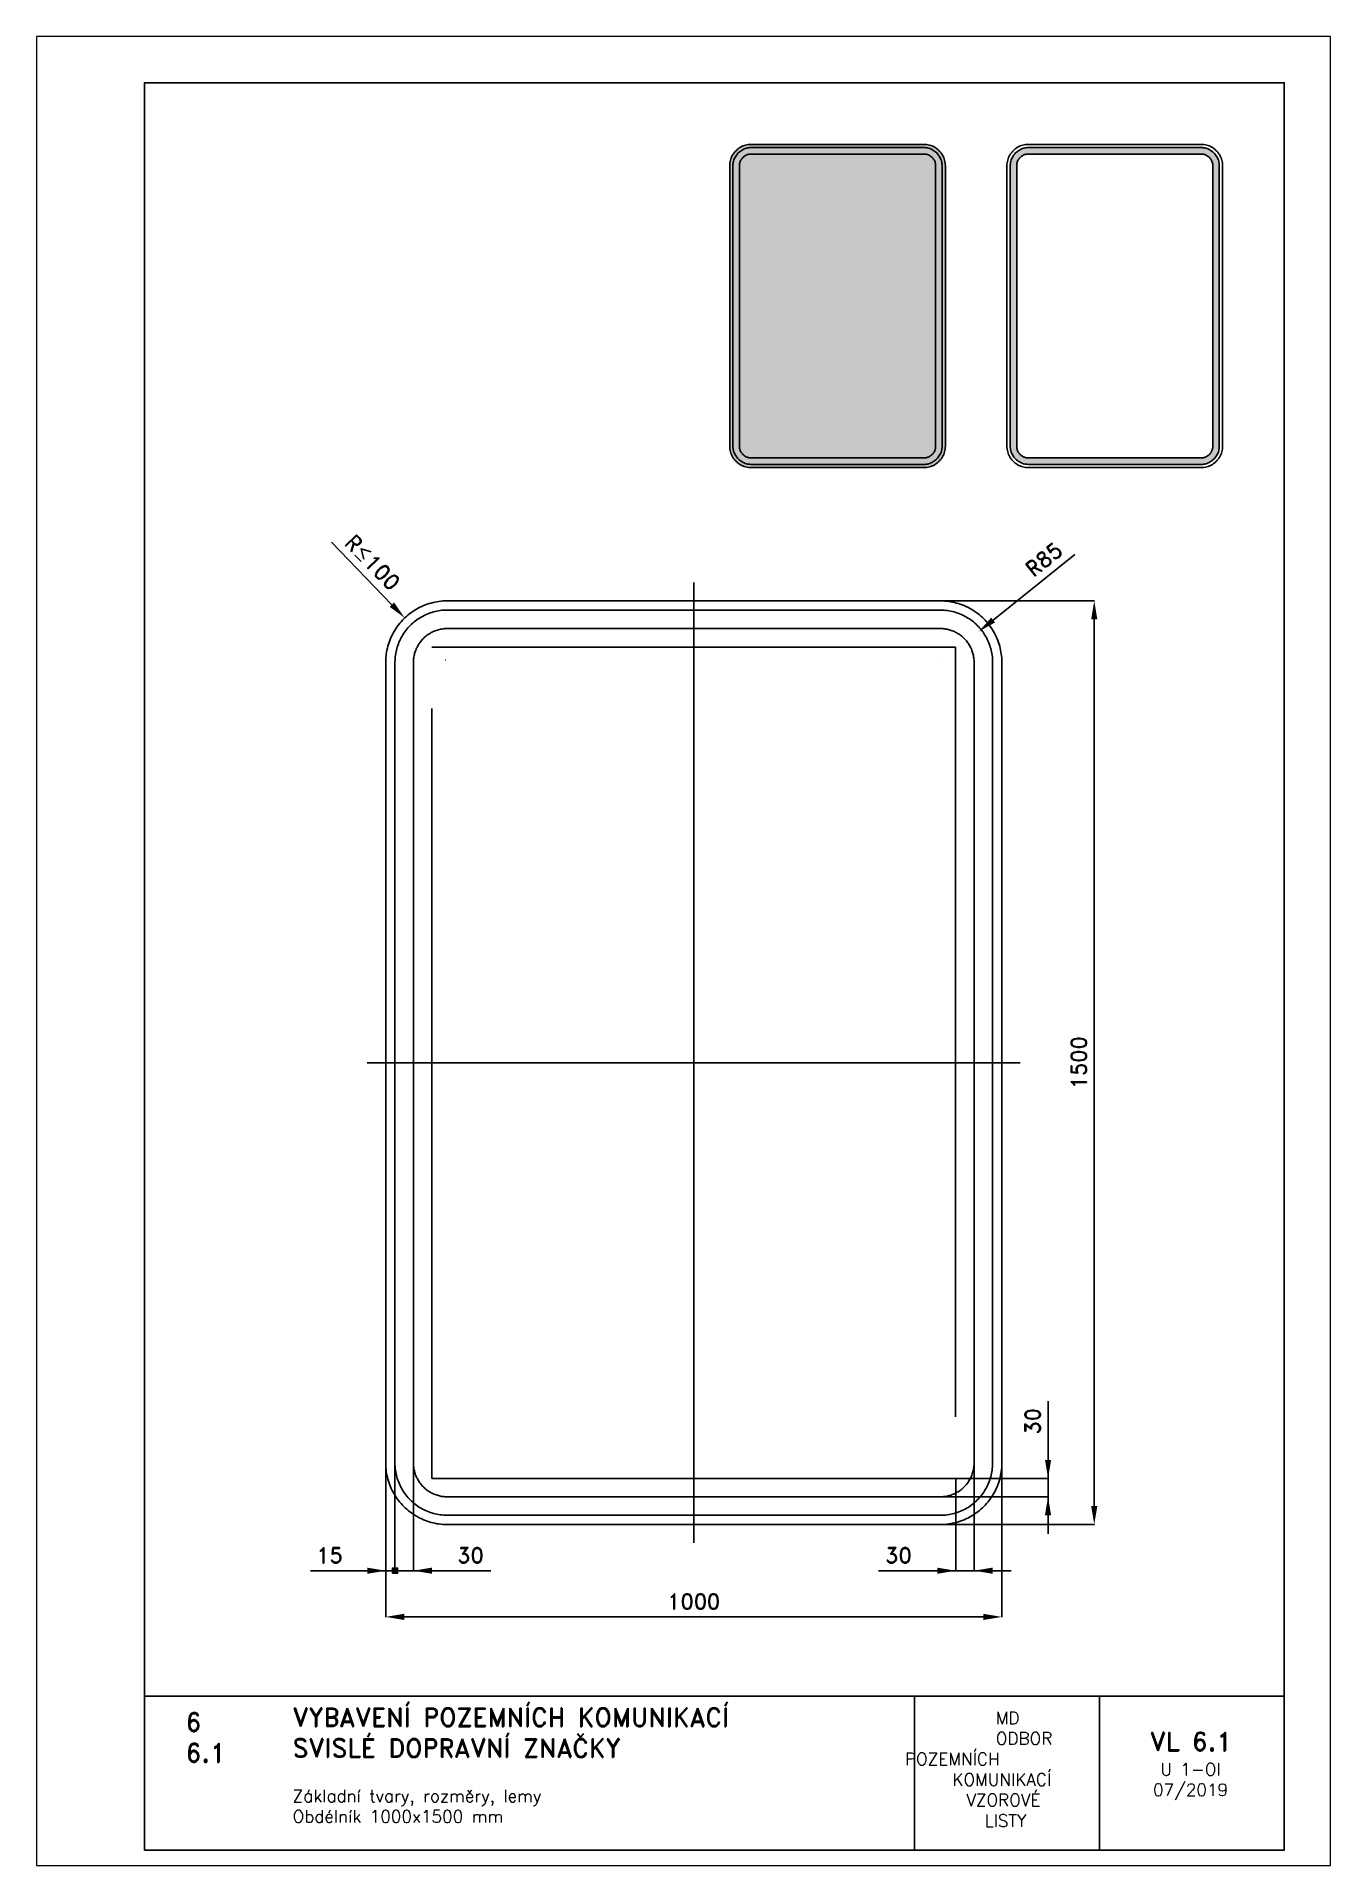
# Paper-space layout 'U 1-OI-Obdélník (1000x1500)' of a CAD drawing. Header units: millimetres. Extents: x 0 to 210, y 0 to 297.
# The model-space entities are those that its viewports show. They can reach past a viewport. Long polylines and large blocks are cut down to what shows.
import ezdxf

# ---------------------------------------------------------------- set-up
doc = ezdxf.new("R2010")
doc.units = ezdxf.units.MM
doc.header["$LTSCALE"] = 5
doc.linetypes.add('ČERCHOVANÁX2', pattern=[2, 1, -0.5, 0, -0.5])
doc.linetypes.add('ČÁRKOVANÁX2', pattern=[1.5, 1, -0.5])
for name, color, linetype in [('Kóty', 2, 'Continuous'), ('Rozpiska', 7, 'Continuous'), ('Značka', 7, 'Continuous')]:
    doc.layers.add(name, color=color, linetype=linetype)
doc.layers.add('Rámeček', color=6, linetype='Continuous', plot=False)
doc.styles.get("Standard").update_dxf_attribs({"font": 'romand.shx', "height": 25})
doc.dimstyles.get("Standard").update_dxf_attribs({"dimtxt": 25, "dimasz": 30, "dimexe": 0.18, "dimexo": 0.0625, "dimgap": 12.5, "dimtad": 1, "dimdec": 0, "dimzin": 0, "dimdsep": 46, "dimtxsty": 'Standard', "dimcen": 0.09, "dimadec": 0, "dimazin": 0, "dimtfac": 1, "dimtdec": 0, "dimtofl": 0, "dimtmove": 0, "dimatfit": 3, "dimfxl": 1, "dimtolj": 1, "dimtzin": 0, "dimarcsym": 0})

psp = doc.layouts.new('U 1-OI-Obdélník (1000x1500)')

# ---------------------------------------------------------------- texts
at = {"layer": 'Rozpiska', "color": 7, "attachment_point": 1}
for s, width, insert, char_height in [('6', 149.0422, (24.17, 24.77), 3), ('{\\C6;VYBAVENÍ POZEMNÍCH KOMUNIKACÍ\\P}SVISLÉ DOPRAVNÍ ZNAČKY{\\H1.34524x; }', 149.0422, (41.56, 25.56), 3), ('\\pi14.7414;{\\C6;MD\\P\\pi2.36044;}ODBOR POZEMNÍCH{\\H1.57143x; }\\P\\pi7.69378;KOMUNIKACÍ{\\H1.5x; }\\P\\pi9.97949;{\\C6;VZOROVÉ\\H1.47619x; \\H0.67742x;\\P\\pi12.93187;LISTY\\H1.26984x; }', 33.1018, (140.95, 24.95), 2), ('\\pi1.03113;{\\H1.5x;\\C6;VL 6.1\\P\\pi2.74539;\\H0.66667x;U 1-OI\\H1.66666x; \\H0.6x;\\P\\pi1.5549;07/2019\\H1.80159x; }', 16.0623, (179.66, 21.61), 2), ('6.1', 149.0422, (24.17, 19.78), 3), ('{\\C6;Základní tvary, rozměry, lemy\\P}Obdélník 1000x1500 mm{\\H1.83333x; }', 149.0422, (41.56, 12.29), 2)]:
    psp.add_mtext_dynamic_manual_height_columns(s, width=width, gutter_width=100, heights=[0], dxfattribs=dict(at, insert=insert, char_height=char_height))

msp = doc.modelspace()

# ---------------------------------------------------------------- texts
at = {"layer": 'Kóty', "char_height": 25, "attachment_point": 5}
for s, insert, rotation in [('\\A1;R{\\A0;≤}100', (-21.3, 1562.4), 314.1106), ('\\A1;30', (1050, 167.7), 90)]:
    msp.add_mtext(s, dxfattribs=dict(at, insert=insert, rotation=rotation))
for s, insert in [('\\A1;15', (-91, -50)), ('\\A1;30', (137.7, -50)), ('\\A1;30', (832.3, -50))]:
    msp.add_mtext(s, dxfattribs=dict(at, insert=insert))

# ---------------------------------------------------------------- blocks, each defined once
blk = doc.blocks.new('*D0')
at = {"layer": 'Defpoints', "color": 0, "transparency": 16777216}
for p in [(962.5, 1450.1), (903.4, 1402.6)]:
    blk.add_point(p, dxfattribs=at)
at = {"layer": 'Kóty', "color": 0, "lineweight": -2, "transparency": 16777216}
for p, q in [((1118.4, 1575.4), (985.8, 1468.9)), ((903.3, 1402.6), (903.4, 1402.6)), ((903.4, 1402.5), (903.4, 1402.7))]:
    blk.add_line(p, q, dxfattribs=at)
at = {"layer": 'Kóty', "color": 0, "transparency": 16777216}
blk.add_solid([(982.7, 1472.7), (989, 1465), (962.5, 1450.1)], dxfattribs=at)
at = {"layer": 'Kóty', "color": 0, "transparency": 16777216, "insert": (1068.4, 1567.3), "char_height": 25, "attachment_point": 5, "rotation": 38.7825}
blk.add_mtext('\\A1;R85', dxfattribs=at)
blk = doc.blocks.new('*D1')
at = {"layer": 'Defpoints', "color": 0, "transparency": 16777216}
for p in [(900, 1500), (900, 0), (1150, 0)]:
    blk.add_point(p, dxfattribs=at)
at = {"layer": 'Kóty', "color": 0, "lineweight": -2, "transparency": 16777216}
for p, q in [((900.1, 1500), (1150.2, 1500)), ((1150, 1470), (1150, 30)), ((900.1, 0), (1150.2, 0))]:
    blk.add_line(p, q, dxfattribs=at)
at = {"layer": 'Kóty', "color": 0, "transparency": 16777216}
for points in [[(1145, 1470), (1155, 1470), (1150, 1500)], [(1145, 30), (1155, 30), (1150, 0)]]:
    blk.add_solid(points, dxfattribs=at)
at = {"layer": 'Kóty', "color": 0, "transparency": 16777216, "insert": (1125, 750), "char_height": 25, "attachment_point": 5, "rotation": 90}
blk.add_mtext('\\A1;1500', dxfattribs=at)
blk = doc.blocks.new('*D2')
at = {"layer": 'Defpoints', "color": 0, "transparency": 16777216}
for p in [(0, 100), (1000, 100), (0, -150)]:
    blk.add_point(p, dxfattribs=at)
at = {"layer": 'Kóty', "color": 0, "lineweight": -2, "transparency": 16777216}
for p, q in [((0, 99.9), (0, -150.2)), ((1000, 99.9), (1000, -150.2)), ((970, -150), (30, -150))]:
    blk.add_line(p, q, dxfattribs=at)
at = {"layer": 'Kóty', "color": 0, "transparency": 16777216}
for points in [[(30, -145), (30, -155), (0, -150)], [(970, -145), (970, -155), (1000, -150)]]:
    blk.add_solid(points, dxfattribs=at)
at = {"layer": 'Kóty', "color": 0, "transparency": 16777216, "insert": (500, -125), "char_height": 25, "attachment_point": 5}
blk.add_mtext('\\A1;1000', dxfattribs=at)

# ---------------------------------------------------------------- dimensions: what is measured, and where the dimension line sits
at = {"layer": 'Kóty'}
dim = msp.add_radius_dim(center=(903.4, 1402.6), mpoint=(962.5, 1450.1), text='R85', dimstyle='Standard', dxfattribs=at)
dim.commit()
dim.dimension.update_dxf_attribs({"geometry": '*D0', "text_midpoint": (1084.1, 1547.8), "dimtype": 164})
dim = msp.add_linear_dim(base=(1150, 0), p1=(900, 1500), p2=(900, 0), angle=90, dimstyle='Standard', dxfattribs=at)
dim.commit()
dim.dimension.update_dxf_attribs({"geometry": '*D1', "text_midpoint": (1125, 750)})
dim = msp.add_linear_dim(base=(0, -150), p1=(1000, 100), p2=(0, 100), dimstyle='Standard', dxfattribs=at)
dim.commit()
dim.dimension.update_dxf_attribs({"geometry": '*D2', "text_midpoint": (500, -125)})

# ---------------------------------------------------------------- hatches: boundary and pattern name
at = {"layer": 'Kóty'}
h = msp.add_hatch(color=256, dxfattribs=at)
h.dxf.hatch_style = 1
h.paths.add_polyline_path([(10.8, -79.2), (19.2, -79.2), (19.2, -70.8), (10.8, -70.8)])

# ---------------------------------------------------------------- linework, layer by layer
for p, q in [((-88.1, 1595.1), (10, 1493.8)), ((96.7, 1404.2), (96.9, 1404.2)), ((96.8, 1404.1), (96.8, 1404.3)), ((1075, 200.5), (1075, -15)), ((1075, 105), (1075, 200.5)), ((0, 99.9), (0, -75.2)), ((15, 99.9), (15, -80.2)), ((15, 99.9), (15, -80.2)), ((15, 99.9), (15, -80.2)), ((15, 99.9), (15, -80.2)), ((45, 99.9), (45, -75.2)), ((955, 99.9), (955, -75.2)), ((925.1, 75), (1075.2, 75)), ((925.1, 74.9), (925.1, -75.2)), ((900.1, 45), (1075.2, 45)), ((170.5, -75), (-121.9, -75)), ((75, -75), (170.5, -75)), ((799.6, -75), (1015, -75)), ((895.1, -75), (799.6, -75))]:
    msp.add_line(p, q, dxfattribs=at)
msp.add_lwpolyline([(10.8, -79.2), (19.2, -79.2), (19.2, -70.8), (10.8, -70.8)], close=True, dxfattribs=at)
for points in [[(13.6, 1497.3), (6.4, 1490.3), (30.8, 1472.3)], [(1070, 105), (1080, 105), (1075, 75)], [(1070, 15), (1080, 15), (1075, 45)], [(-30, -70), (-30, -80), (0, -75)], [(75, -70), (75, -80), (45, -75)], [(895.1, -70), (895.1, -80), (925.1, -75)], [(985, -70), (985, -80), (955, -75)]]:
    msp.add_solid(points, dxfattribs=at)
at = {"layer": 'Značka', "color": 6, "linetype": 'ČERCHOVANÁX2', "lineweight": 25, "ltscale": 5}
for p, q in [((500, 1530), (500, -30)), ((1030, 750), (-30, 750))]:
    msp.add_line(p, q, dxfattribs=at)
at = {"layer": 'Značka', "color": 5}
for points in [[(100, 0), (99.6, 0), (99.2, 0, -0.03218), (86.3, 0.9, -0.035443), (73.6, 3.5, -0.036267), (61.3, 7.7, -0.03442), (49.8, 13.5, -0.033722), (39, 20.7, -0.034085), (29.3, 29.3, -0.034209), (20.7, 39, -0.034229), (13.5, 49.8, -0.034044), (7.7, 61.3, -0.033412), (3.5, 73.6, -0.034127), (0.9, 86.3, -0.036745), (0, 99.2), (0, 99.6), (0, 100), (0, 1400), (0, 1400.4), (0, 1400.8, -0.03218), (0.9, 1413.7, -0.035441), (3.5, 1426.4, -0.03627), (7.7, 1438.7, -0.034417), (13.5, 1450.2, -0.033719), (20.7, 1461, -0.034078), (29.3, 1470.7, -0.034208), (39, 1479.3, -0.034227), (49.8, 1486.5, -0.034051), (61.3, 1492.3, -0.033416), (73.6, 1496.5, -0.034129), (86.3, 1499.1, -0.036746), (99.2, 1500), (99.6, 1500), (100, 1500), (900, 1500), (900.4, 1500), (900.8, 1500, -0.032179), (913.7, 1499.1, -0.035451), (926.4, 1496.5, -0.036282), (938.7, 1492.3, -0.034425), (950.2, 1486.5, -0.033731), (961, 1479.3, -0.034081), (970.7, 1470.7, -0.034214), (979.3, 1461, -0.034229), (986.5, 1450.2, -0.034034), (992.3, 1438.6, -0.033411), (996.5, 1426.4, -0.034122), (999.1, 1413.7, -0.036741), (1000, 1400.8), (1000, 1400.4), (1000, 1400), (1000, 100), (1000, 99.6), (1000, 99.2, -0.032179), (999.1, 86.3, -0.035442), (996.5, 73.6, -0.036264), (992.3, 61.3, -0.034415), (986.5, 49.8, -0.033719), (979.3, 39, -0.034086), (970.7, 29.3, -0.034205), (961, 20.7, -0.03423), (950.2, 13.5, -0.034046), (938.7, 7.7, -0.033413), (926.4, 3.5, -0.034127), (913.7, 0.9, -0.036745), (900.8, 0), (900.4, 0), (900, 0), (100, 0)], [(100, 15), (99.7, 15), (99.3, 15, -0.03218), (88.4, 15.8, -0.035443), (77.6, 18, -0.036267), (67.1, 21.5, -0.03442), (57.3, 26.5, -0.033721), (48.1, 32.6, -0.034085), (39.9, 39.9, -0.034209), (32.6, 48.1, -0.034229), (26.5, 57.3, -0.034045), (21.6, 67.1, -0.033412), (18, 77.6, -0.034127), (15.7, 88.4, -0.036745), (15, 99.3), (15, 99.7), (15, 100), (15, 1400), (15, 1400.3), (15, 1400.7, -0.032181), (15.8, 1411.6, -0.035444), (18, 1422.4, -0.036267), (21.5, 1432.9, -0.034419), (26.5, 1442.7, -0.033711), (32.6, 1451.8, -0.034078), (39.9, 1460.1, -0.034195), (48.1, 1467.4, -0.034219), (57.3, 1473.5, -0.034051), (67.1, 1478.4, -0.033409), (77.6, 1482, -0.034121), (88.4, 1484.3, -0.036745), (99.3, 1485), (99.7, 1485), (100, 1485), (900, 1485), (900.3, 1485), (900.7, 1485, -0.032174), (911.6, 1484.2, -0.03544), (922.4, 1482, -0.036261), (932.9, 1478.5, -0.03443), (942.7, 1473.5, -0.033731), (951.9, 1467.4, -0.03408), (960.1, 1460.1, -0.034212), (967.4, 1451.9, -0.03423), (973.5, 1442.7, -0.034037), (978.4, 1432.8, -0.033418), (982, 1422.4, -0.034127), (984.3, 1411.6, -0.036751), (985, 1400.7), (985, 1400.3), (985, 1400), (985, 100), (985, 99.7), (985, 99.3, -0.032185), (984.2, 88.4, -0.03545), (982, 77.6, -0.036271), (978.5, 67.1, -0.034419), (973.5, 57.3, -0.033715), (967.4, 48.1, -0.034083), (960.1, 39.9, -0.034209), (951.9, 32.6, -0.034231), (942.7, 26.5, -0.034042), (932.9, 21.6, -0.033411), (922.4, 18, -0.034127), (911.6, 15.7, -0.036745), (900.7, 15), (900.3, 15), (900, 15), (100, 15)], [(100, 45), (900, 45), (900.2, 45), (900.4, 45, 0.03218), (907.5, 45.5, 0.035442), (914.5, 46.9, 0.036265), (921.3, 49.2, 0.034422), (927.6, 52.4, 0.033717), (933.6, 56.4, 0.034088), (938.9, 61.1, 0.034212), (943.6, 66.4, 0.034229), (947.6, 72.4, 0.034042), (950.7, 78.7, 0.033412), (953.1, 85.5, 0.034125), (954.5, 92.5, 0.036743), (955, 99.6), (955, 99.8), (955, 100), (955, 1400), (955, 1400.2), (955, 1400.4, 0.032187), (954.5, 1407.5, 0.035442), (953.1, 1414.5, 0.036278), (950.8, 1421.3, 0.034421), (947.6, 1427.6, 0.033718), (943.6, 1433.5, 0.034078), (938.9, 1438.9, 0.034199), (933.6, 1443.6, 0.034236), (927.6, 1447.6, 0.03403), (921.3, 1450.7, 0.033395), (914.5, 1453, 0.034109), (907.5, 1454.5, 0.036744), (900.4, 1455), (900.2, 1455), (900, 1455), (100, 1455), (99.8, 1455), (99.6, 1455, 0.032171), (92.5, 1454.5, 0.035429), (85.5, 1453, 0.036266), (78.7, 1450.8, 0.034431), (72.4, 1447.6, 0.033735), (66.4, 1443.6, 0.034079), (61.1, 1438.9, 0.034224), (56.4, 1433.5, 0.034235), (52.4, 1427.6, 0.03404), (49.3, 1421.3, 0.033409), (46.9, 1414.5, 0.034125), (45.5, 1407.5, 0.036745), (45, 1400.4), (45, 1400.2), (45, 1400), (45, 100), (45, 99.8), (45, 99.6, 0.03218), (45.5, 92.5, 0.035443), (46.9, 85.5, 0.036267), (49.2, 78.7, 0.034421), (52.4, 72.4, 0.033721), (56.4, 66.4, 0.034084), (61.1, 61.1, 0.034208), (66.4, 56.4, 0.03423), (72.4, 52.4, 0.034044), (78.7, 49.3, 0.033412), (85.5, 46.9, 0.034127), (92.5, 45.5, 0.036745), (99.6, 45), (99.8, 45), (100, 45)]]:
    msp.add_lwpolyline(points, format="xyb", dxfattribs=at)
at = {"layer": 'Značka', "color": 7, "linetype": 'ČÁRKOVANÁX2', "ltscale": 2.5}
msp.add_lwpolyline([(75, 75), (75, 1425), (925, 1425), (925, 75), (75, 75)], dxfattribs=at)

msp.set_redraw_order([(e.dxf.handle, doc.entitydb.next_handle()) for e in msp.query("TEXT MTEXT ATTDEF DIMENSION ARC_DIMENSION")])  # texts and dimensions are drawn at this point

# ---------------------------------------------------------------- hatches: boundary and pattern name
at = {"layer": 'Značka'}
h = psp.add_hatch(color=170, dxfattribs=at)
h.dxf.hatch_style = 1
edge = h.paths.add_edge_path()
edge.add_line((116, 227), (115.99, 227))
edge.add_line((115.99, 227), (115.97, 227))
edge.add_arc((115.99, 230.52), 3.52, 262.307, 269.6796, ccw=False)
edge.add_arc((115.95, 230.21), 3.2, 254.2019, 262.3215, ccw=False)
edge.add_arc((115.86, 230.15), 3.13, 247.1662, 255.4743, ccw=False)
edge.add_arc((115.93, 230.31), 3.3, 239.2875, 247.173, ccw=False)
edge.add_arc((115.92, 230.39), 3.37, 232.4423, 240.1678, ccw=False)
edge.add_arc((115.89, 230.36), 3.33, 224.64, 232.4487, ccw=False)
edge.add_arc((115.85, 230.39), 3.32, 217.5708, 225.4078, ccw=False)
edge.add_arc((115.85, 230.39), 3.31, 209.7385, 217.5802, ccw=False)
edge.add_arc((115.84, 230.43), 3.33, 202.6895, 210.4889, ccw=False)
edge.add_arc((115.91, 230.46), 3.4, 195.0383, 202.6929, ccw=False)
edge.add_arc((115.83, 230.48), 3.33, 188.0097, 195.828, ccw=False)
edge.add_arc((115.58, 230.45), 3.08, 179.6097, 188.0272, ccw=False)
edge.add_line((112.5, 230.47), (112.5, 230.49))
edge.add_line((112.5, 230.49), (112.5, 230.5))
edge.add_line((112.5, 230.5), (112.5, 276))
edge.add_line((112.5, 276), (112.5, 276.01))
edge.add_line((112.5, 276.01), (112.5, 276.03))
edge.add_arc((116.02, 276.01), 3.52, 172.3062, 179.6787, ccw=False)
edge.add_arc((115.71, 276.05), 3.2, 164.2026, 172.3217, ccw=False)
edge.add_arc((115.65, 276.14), 3.13, 157.1633, 165.4721, ccw=False)
edge.add_arc((115.81, 276.07), 3.3, 149.2929, 157.1776, ccw=False)
edge.add_arc((115.89, 276.08), 3.36, 142.4239, 150.1488, ccw=False)
edge.add_arc((115.87, 276.11), 3.33, 134.6511, 142.4581, ccw=False)
edge.add_arc((115.89, 276.15), 3.32, 127.5629, 135.3997, ccw=False)
edge.add_arc((115.89, 276.15), 3.32, 119.7454, 127.5866, ccw=False)
edge.add_arc((115.93, 276.16), 3.33, 112.7132, 120.5142, ccw=False)
edge.add_arc((115.96, 276.1), 3.4, 105.0351, 112.6907, ccw=False)
edge.add_arc((115.98, 276.17), 3.33, 98.0107, 105.8294, ccw=False)
edge.add_arc((115.95, 276.42), 3.08, 89.6032, 98.0209, ccw=False)
edge.add_line((115.97, 279.5), (115.99, 279.5))
edge.add_line((115.99, 279.5), (116, 279.5))
edge.add_line((116, 279.5), (144, 279.5))
edge.add_line((144, 279.5), (144.01, 279.5))
edge.add_line((144.01, 279.5), (144.03, 279.5))
edge.add_arc((144.01, 275.98), 3.52, 82.2827, 89.6552, ccw=False)
edge.add_arc((144.05, 276.29), 3.2, 74.2297, 82.351, ccw=False)
edge.add_arc((144.14, 276.35), 3.13, 67.1604, 75.4718, ccw=False)
edge.add_arc((144.07, 276.19), 3.3, 59.2703, 67.1567, ccw=False)
edge.add_arc((144.08, 276.11), 3.36, 52.4265, 60.1542, ccw=False)
edge.add_arc((144.11, 276.14), 3.33, 44.6559, 52.4636, ccw=False)
edge.add_arc((144.15, 276.11), 3.32, 37.5815, 45.4196, ccw=False)
edge.add_arc((144.15, 276.11), 3.31, 29.7374, 37.5789, ccw=False)
edge.add_arc((144.15, 276.07), 3.33, 22.6823, 30.4794, ccw=False)
edge.add_arc((144.1, 276.04), 3.4, 15.0621, 22.7166, ccw=False)
edge.add_arc((144.17, 276.01), 3.33, 8.0073, 15.8246, ccw=False)
edge.add_arc((144.42, 276.05), 3.08, -0.3943, 8.0224, ccw=False)
edge.add_line((147.5, 276.03), (147.5, 276.01))
edge.add_line((147.5, 276.01), (147.5, 276))
edge.add_line((147.5, 276), (147.5, 230.5))
edge.add_line((147.5, 230.5), (147.5, 230.49))
edge.add_line((147.5, 230.49), (147.5, 230.47))
edge.add_arc((143.98, 230.49), 3.52, 352.2827, 359.6551, ccw=False)
edge.add_arc((144.29, 230.45), 3.2, 344.2311, 352.3504, ccw=False)
edge.add_arc((144.35, 230.36), 3.13, 337.1495, 345.457, ccw=False)
edge.add_arc((144.19, 230.43), 3.3, 329.2861, 337.1704, ccw=False)
edge.add_arc((144.11, 230.42), 3.37, 322.444, 330.169, ccw=False)
edge.add_arc((144.14, 230.39), 3.33, 314.6406, 322.4495, ccw=False)
edge.add_arc((144.11, 230.35), 3.32, 307.5691, 315.4053, ccw=False)
edge.add_arc((144.11, 230.35), 3.31, 299.7405, 307.5822, ccw=False)
edge.add_arc((144.07, 230.34), 3.33, 292.6881, 300.4879, ccw=False)
edge.add_arc((144.04, 230.41), 3.4, 285.0379, 292.6929, ccw=False)
edge.add_arc((144.02, 230.33), 3.33, 278.0102, 285.8285, ccw=False)
edge.add_arc((144.05, 230.08), 3.08, 269.6096, 278.0272, ccw=False)
edge.add_line((144.03, 227), (144.01, 227))
edge.add_line((144.01, 227), (144, 227))
edge.add_line((144, 227), (116, 227))
h = psp.add_hatch(color=255, dxfattribs=at)
h.dxf.hatch_style = 1
edge = h.paths.add_edge_path()
edge.add_line((116, 227.53), (115.99, 227.53))
edge.add_line((115.99, 227.53), (115.98, 227.53))
edge.add_arc((115.99, 230.52), 2.99, 262.3067, 269.6793, ccw=False)
edge.add_arc((115.96, 230.25), 2.72, 254.202, 262.3216, ccw=False)
edge.add_arc((115.88, 230.21), 2.66, 247.1661, 255.4743, ccw=False)
edge.add_arc((115.94, 230.34), 2.8, 239.2875, 247.1729, ccw=False)
edge.add_arc((115.93, 230.41), 2.86, 232.4426, 240.168, ccw=False)
edge.add_arc((115.91, 230.38), 2.83, 224.6398, 232.4485, ccw=False)
edge.add_arc((115.88, 230.4), 2.82, 217.5705, 225.4074, ccw=False)
edge.add_arc((115.87, 230.4), 2.82, 209.7388, 217.5805, ccw=False)
edge.add_arc((115.87, 230.44), 2.83, 202.6898, 210.4892, ccw=False)
edge.add_arc((115.92, 230.46), 2.89, 195.038, 202.6927, ccw=False)
edge.add_arc((115.85, 230.49), 2.83, 188.0098, 195.8282, ccw=False)
edge.add_arc((115.65, 230.46), 2.62, 179.6098, 188.0273, ccw=False)
edge.add_line((113.03, 230.48), (113.03, 230.49))
edge.add_line((113.03, 230.49), (113.03, 230.5))
edge.add_line((113.03, 230.5), (113.03, 276))
edge.add_line((113.03, 276), (113.03, 276.01))
edge.add_line((113.03, 276.01), (113.03, 276.02))
edge.add_arc((116.02, 276.01), 2.99, 172.3048, 179.6775, ccw=False)
edge.add_arc((115.75, 276.04), 2.72, 164.206, 172.3257, ccw=False)
edge.add_arc((115.71, 276.12), 2.66, 157.1644, 165.4727, ccw=False)
edge.add_arc((115.84, 276.06), 2.8, 149.282, 157.1671, ccw=False)
edge.add_arc((115.91, 276.07), 2.86, 142.4409, 150.164, ccw=False)
edge.add_arc((115.88, 276.09), 2.83, 134.6388, 142.446, ccw=False)
edge.add_arc((115.91, 276.12), 2.82, 127.5915, 135.4254, ccw=False)
edge.add_arc((115.9, 276.13), 2.82, 119.7334, 127.5728, ccw=False)
edge.add_arc((115.94, 276.13), 2.83, 112.7132, 120.5142, ccw=False)
edge.add_arc((115.96, 276.08), 2.89, 105.0286, 112.6824, ccw=False)
edge.add_arc((115.99, 276.15), 2.83, 98.0218, 105.8386, ccw=False)
edge.add_arc((115.96, 276.35), 2.62, 89.5984, 98.0159, ccw=False)
edge.add_line((115.98, 278.97), (115.99, 278.97))
edge.add_line((115.99, 278.97), (116, 278.97))
edge.add_line((116, 278.97), (144, 278.97))
edge.add_line((144, 278.97), (144.01, 278.97))
edge.add_line((144.01, 278.97), (144.02, 278.97))
edge.add_arc((144.01, 275.98), 3, 82.3012, 89.6723, ccw=False)
edge.add_arc((144.04, 276.25), 2.72, 74.2084, 82.3272, ccw=False)
edge.add_arc((144.12, 276.29), 2.66, 67.15, 75.4569, ccw=False)
edge.add_arc((144.06, 276.16), 2.8, 59.2887, 67.1763, ccw=False)
edge.add_arc((144.07, 276.09), 2.86, 52.4346, 60.1622, ccw=False)
edge.add_arc((144.09, 276.12), 2.83, 44.6312, 52.4388, ccw=False)
edge.add_arc((144.13, 276.1), 2.82, 37.6, 45.4379, ccw=False)
edge.add_arc((144.12, 276.1), 2.82, 29.7201, 37.562, ccw=False)
edge.add_arc((144.13, 276.06), 2.83, 22.6849, 30.4825, ccw=False)
edge.add_arc((144.08, 276.04), 2.89, 15.0446, 22.7006, ccw=False)
edge.add_arc((144.15, 276.01), 2.83, 8.0121, 15.8305, ccw=False)
edge.add_arc((144.35, 276.04), 2.62, -0.3919, 8.027, ccw=False)
edge.add_line((146.97, 276.02), (146.97, 276.01))
edge.add_line((146.97, 276.01), (146.97, 276))
edge.add_line((146.97, 276), (146.97, 230.5))
edge.add_line((146.97, 230.5), (146.97, 230.49))
edge.add_line((146.97, 230.49), (146.97, 230.48))
edge.add_arc((143.98, 230.49), 2.99, 352.3103, 359.684, ccw=False)
edge.add_arc((144.25, 230.46), 2.72, 344.1972, 352.3182, ccw=False)
edge.add_arc((144.29, 230.38), 2.66, 337.1686, 345.4777, ccw=False)
edge.add_arc((144.16, 230.44), 2.8, 329.2886, 337.1737, ccw=False)
edge.add_arc((144.09, 230.43), 2.86, 322.4407, 330.1647, ccw=False)
edge.add_arc((144.12, 230.41), 2.83, 314.6404, 322.4487, ccw=False)
edge.add_arc((144.1, 230.38), 2.82, 307.5693, 315.4065, ccw=False)
edge.add_arc((144.1, 230.37), 2.82, 299.7409, 307.5829, ccw=False)
edge.add_arc((144.06, 230.37), 2.83, 292.6903, 300.4892, ccw=False)
edge.add_arc((144.04, 230.42), 2.89, 285.037, 292.6914, ccw=False)
edge.add_arc((144.01, 230.35), 2.83, 278.0101, 285.8284, ccw=False)
edge.add_arc((144.04, 230.15), 2.62, 269.6098, 278.0273, ccw=False)
edge.add_line((144.02, 227.53), (144.01, 227.53))
edge.add_line((144.01, 227.53), (144, 227.53))
edge.add_line((144, 227.53), (116, 227.53))
edge = h.paths.add_edge_path(flags=16)
edge.add_line((116, 228.57), (144, 228.57))
edge.add_line((144, 228.57), (144.01, 228.57))
edge.add_line((144.01, 228.57), (144.02, 228.57))
edge.add_arc((144, 230.51), 1.94, 270.3208, 277.6933)
edge.add_arc((144.03, 230.34), 1.76, 277.6782, 285.7976)
edge.add_arc((144.08, 230.31), 1.72, 284.5253, 292.8329)
edge.add_arc((144.04, 230.39), 1.81, 292.8271, 300.713)
edge.add_arc((144.05, 230.44), 1.85, 299.8357, 307.5601)
edge.add_arc((144.06, 230.43), 1.83, 307.5486, 315.358)
edge.add_arc((144.08, 230.44), 1.82, 314.5939, 322.4317)
edge.add_arc((144.08, 230.44), 1.82, 322.4199, 330.2615)
edge.add_arc((144.09, 230.46), 1.83, 329.5082, 337.307)
edge.add_arc((144.05, 230.48), 1.87, 337.3061, 344.9608)
edge.add_arc((144.09, 230.49), 1.83, 344.171, 351.9888)
edge.add_arc((144.23, 230.47), 1.7, 351.9792, 360.3964)
edge.add_line((145.92, 230.48), (145.92, 230.49))
edge.add_line((145.92, 230.49), (145.92, 230.5))
edge.add_line((145.92, 230.5), (145.92, 276))
edge.add_line((145.92, 276), (145.92, 276.01))
edge.add_line((145.92, 276.01), (145.92, 276.02))
edge.add_arc((143.99, 276), 1.94, 0.3171, 7.6912)
edge.add_arc((144.16, 276.03), 1.76, 7.6758, 15.7952)
edge.add_arc((144.19, 276.08), 1.72, 14.5237, 22.8344)
edge.add_arc((144.11, 276.04), 1.81, 22.8381, 30.7236)
edge.add_arc((144.06, 276.05), 1.85, 29.8189, 37.5434)
edge.add_arc((144.07, 276.06), 1.83, 37.5456, 45.3528)
edge.add_arc((144.06, 276.08), 1.83, 44.5933, 52.4281)
edge.add_arc((144.06, 276.08), 1.82, 52.4061, 60.2494)
edge.add_arc((144.04, 276.09), 1.83, 59.4901, 67.2863)
edge.add_arc((144.02, 276.05), 1.87, 67.3456, 74.9963)
edge.add_arc((144.01, 276.09), 1.83, 74.2051, 82.0193)
edge.add_arc((144.03, 276.23), 1.7, 81.9226, 90.3399)
edge.add_line((144.02, 277.92), (144.01, 277.92))
edge.add_line((144.01, 277.92), (144, 277.92))
edge.add_line((144, 277.92), (116, 277.92))
edge.add_line((116, 277.92), (115.99, 277.92))
edge.add_line((115.99, 277.92), (115.98, 277.92))
edge.add_arc((116, 275.99), 1.94, 90.342, 97.7125)
edge.add_arc((115.97, 276.16), 1.76, 97.6786, 105.795)
edge.add_arc((115.92, 276.19), 1.72, 104.5112, 112.8191)
edge.add_arc((115.96, 276.11), 1.81, 112.8293, 120.7172)
edge.add_arc((115.95, 276.06), 1.85, 119.8138, 127.5422)
edge.add_arc((115.94, 276.07), 1.83, 127.5771, 135.3844)
edge.add_arc((115.92, 276.06), 1.82, 134.6046, 142.4452)
edge.add_arc((115.92, 276.06), 1.82, 142.4241, 150.2672)
edge.add_arc((115.91, 276.04), 1.83, 149.4882, 157.2867)
edge.add_arc((115.95, 276.02), 1.87, 157.3197, 164.9736)
edge.add_arc((115.91, 276.01), 1.83, 164.1684, 171.9863)
edge.add_arc((115.77, 276.03), 1.7, 171.9734, 180.3909)
edge.add_line((114.08, 276.02), (114.08, 276.01))
edge.add_line((114.08, 276.01), (114.08, 276))
edge.add_line((114.08, 276), (114.08, 230.5))
edge.add_line((114.08, 230.5), (114.08, 230.49))
edge.add_line((114.08, 230.49), (114.08, 230.48))
edge.add_arc((116.01, 230.5), 1.94, 180.3209, 187.6934)
edge.add_arc((115.84, 230.47), 1.76, 187.6778, 195.7974)
edge.add_arc((115.81, 230.42), 1.72, 194.5263, 202.8344)
edge.add_arc((115.89, 230.46), 1.81, 202.8268, 210.7125)
edge.add_arc((115.94, 230.45), 1.85, 209.832, 217.5575)
edge.add_arc((115.93, 230.44), 1.83, 217.5512, 225.3597)
edge.add_arc((115.94, 230.42), 1.82, 224.5926, 232.4295)
edge.add_arc((115.94, 230.42), 1.82, 232.4198, 240.2617)
edge.add_arc((115.96, 230.41), 1.83, 239.5108, 247.3101)
edge.add_arc((115.98, 230.45), 1.87, 247.3069, 254.9616)
edge.add_arc((115.99, 230.41), 1.83, 254.1723, 261.9907)
edge.add_arc((115.97, 230.27), 1.7, 261.9726, 270.3902)
edge.add_line((115.98, 228.57), (115.99, 228.57))
edge.add_line((115.99, 228.57), (116, 228.57))
h = psp.add_hatch(color=249, dxfattribs=at)
h.dxf.hatch_style = 1
edge = h.paths.add_edge_path()
edge.add_line((161, 227.53), (160.99, 227.53))
edge.add_line((160.99, 227.53), (160.98, 227.53))
edge.add_arc((160.99, 230.52), 2.99, 262.3067, 269.6793, ccw=False)
edge.add_arc((160.96, 230.25), 2.72, 254.202, 262.3216, ccw=False)
edge.add_arc((160.88, 230.21), 2.66, 247.1661, 255.4743, ccw=False)
edge.add_arc((160.94, 230.34), 2.8, 239.2875, 247.1729, ccw=False)
edge.add_arc((160.93, 230.41), 2.86, 232.4426, 240.168, ccw=False)
edge.add_arc((160.91, 230.38), 2.83, 224.6398, 232.4485, ccw=False)
edge.add_arc((160.88, 230.4), 2.82, 217.5705, 225.4074, ccw=False)
edge.add_arc((160.87, 230.4), 2.82, 209.7388, 217.5805, ccw=False)
edge.add_arc((160.87, 230.44), 2.83, 202.6898, 210.4892, ccw=False)
edge.add_arc((160.92, 230.46), 2.89, 195.038, 202.6927, ccw=False)
edge.add_arc((160.85, 230.49), 2.83, 188.0098, 195.8282, ccw=False)
edge.add_arc((160.65, 230.46), 2.62, 179.6098, 188.0273, ccw=False)
edge.add_line((158.03, 230.48), (158.03, 230.49))
edge.add_line((158.03, 230.49), (158.03, 230.5))
edge.add_line((158.03, 230.5), (158.03, 276))
edge.add_line((158.03, 276), (158.03, 276.01))
edge.add_line((158.03, 276.01), (158.03, 276.02))
edge.add_arc((161.02, 276.01), 2.99, 172.3048, 179.6775, ccw=False)
edge.add_arc((160.75, 276.04), 2.72, 164.206, 172.3257, ccw=False)
edge.add_arc((160.71, 276.12), 2.66, 157.1644, 165.4727, ccw=False)
edge.add_arc((160.84, 276.06), 2.8, 149.282, 157.1671, ccw=False)
edge.add_arc((160.91, 276.07), 2.86, 142.4409, 150.164, ccw=False)
edge.add_arc((160.88, 276.09), 2.83, 134.6388, 142.446, ccw=False)
edge.add_arc((160.91, 276.12), 2.82, 127.5915, 135.4254, ccw=False)
edge.add_arc((160.9, 276.13), 2.82, 119.7334, 127.5728, ccw=False)
edge.add_arc((160.94, 276.13), 2.83, 112.7132, 120.5142, ccw=False)
edge.add_arc((160.96, 276.08), 2.89, 105.0286, 112.6824, ccw=False)
edge.add_arc((160.99, 276.15), 2.83, 98.0218, 105.8386, ccw=False)
edge.add_arc((160.96, 276.35), 2.62, 89.5984, 98.0159, ccw=False)
edge.add_line((160.98, 278.97), (160.99, 278.97))
edge.add_line((160.99, 278.97), (161, 278.97))
edge.add_line((161, 278.97), (189, 278.97))
edge.add_line((189, 278.97), (189.01, 278.97))
edge.add_line((189.01, 278.97), (189.02, 278.97))
edge.add_arc((189.01, 275.98), 3, 82.3012, 89.6723, ccw=False)
edge.add_arc((189.04, 276.25), 2.72, 74.2084, 82.3272, ccw=False)
edge.add_arc((189.12, 276.29), 2.66, 67.15, 75.4569, ccw=False)
edge.add_arc((189.06, 276.16), 2.8, 59.2887, 67.1763, ccw=False)
edge.add_arc((189.07, 276.09), 2.86, 52.4346, 60.1622, ccw=False)
edge.add_arc((189.09, 276.12), 2.83, 44.6312, 52.4388, ccw=False)
edge.add_arc((189.13, 276.1), 2.82, 37.6, 45.4379, ccw=False)
edge.add_arc((189.12, 276.1), 2.82, 29.7201, 37.562, ccw=False)
edge.add_arc((189.13, 276.06), 2.83, 22.6849, 30.4825, ccw=False)
edge.add_arc((189.08, 276.04), 2.89, 15.0446, 22.7006, ccw=False)
edge.add_arc((189.15, 276.01), 2.83, 8.0121, 15.8305, ccw=False)
edge.add_arc((189.35, 276.04), 2.62, -0.3919, 8.027, ccw=False)
edge.add_line((191.97, 276.02), (191.97, 276.01))
edge.add_line((191.97, 276.01), (191.97, 276))
edge.add_line((191.97, 276), (191.97, 230.5))
edge.add_line((191.97, 230.5), (191.97, 230.49))
edge.add_line((191.97, 230.49), (191.97, 230.48))
edge.add_arc((188.98, 230.49), 2.99, 352.3103, 359.684, ccw=False)
edge.add_arc((189.25, 230.46), 2.72, 344.1972, 352.3182, ccw=False)
edge.add_arc((189.29, 230.38), 2.66, 337.1686, 345.4777, ccw=False)
edge.add_arc((189.16, 230.44), 2.8, 329.2886, 337.1737, ccw=False)
edge.add_arc((189.09, 230.43), 2.86, 322.4407, 330.1647, ccw=False)
edge.add_arc((189.12, 230.41), 2.83, 314.6404, 322.4487, ccw=False)
edge.add_arc((189.1, 230.38), 2.82, 307.5693, 315.4065, ccw=False)
edge.add_arc((189.1, 230.37), 2.82, 299.7409, 307.5829, ccw=False)
edge.add_arc((189.06, 230.37), 2.83, 292.6903, 300.4892, ccw=False)
edge.add_arc((189.04, 230.42), 2.89, 285.037, 292.6914, ccw=False)
edge.add_arc((189.01, 230.35), 2.83, 278.0101, 285.8284, ccw=False)
edge.add_arc((189.04, 230.15), 2.62, 269.6098, 278.0273, ccw=False)
edge.add_line((189.02, 227.53), (189.01, 227.53))
edge.add_line((189.01, 227.53), (189, 227.53))
edge.add_line((189, 227.53), (161, 227.53))
edge = h.paths.add_edge_path(flags=16)
edge.add_line((161, 228.57), (189, 228.57))
edge.add_line((189, 228.57), (189.01, 228.57))
edge.add_line((189.01, 228.57), (189.02, 228.57))
edge.add_arc((189, 230.51), 1.94, 270.3208, 277.6933)
edge.add_arc((189.03, 230.34), 1.76, 277.6782, 285.7976)
edge.add_arc((189.08, 230.31), 1.72, 284.5253, 292.8329)
edge.add_arc((189.04, 230.39), 1.81, 292.8271, 300.713)
edge.add_arc((189.05, 230.44), 1.85, 299.8357, 307.5601)
edge.add_arc((189.06, 230.43), 1.83, 307.5486, 315.358)
edge.add_arc((189.08, 230.44), 1.82, 314.5939, 322.4317)
edge.add_arc((189.08, 230.44), 1.82, 322.4199, 330.2615)
edge.add_arc((189.09, 230.46), 1.83, 329.5082, 337.307)
edge.add_arc((189.05, 230.48), 1.87, 337.3061, 344.9608)
edge.add_arc((189.09, 230.49), 1.83, 344.171, 351.9888)
edge.add_arc((189.23, 230.47), 1.7, 351.9792, 360.3964)
edge.add_line((190.92, 230.48), (190.92, 230.49))
edge.add_line((190.92, 230.49), (190.92, 230.5))
edge.add_line((190.92, 230.5), (190.92, 276))
edge.add_line((190.92, 276), (190.92, 276.01))
edge.add_line((190.92, 276.01), (190.92, 276.02))
edge.add_arc((188.99, 276), 1.94, 0.3171, 7.6912)
edge.add_arc((189.16, 276.03), 1.76, 7.6758, 15.7952)
edge.add_arc((189.19, 276.08), 1.72, 14.5237, 22.8344)
edge.add_arc((189.11, 276.04), 1.81, 22.8381, 30.7236)
edge.add_arc((189.06, 276.05), 1.85, 29.8189, 37.5434)
edge.add_arc((189.07, 276.06), 1.83, 37.5456, 45.3528)
edge.add_arc((189.06, 276.08), 1.83, 44.5933, 52.4281)
edge.add_arc((189.06, 276.08), 1.82, 52.4061, 60.2494)
edge.add_arc((189.04, 276.09), 1.83, 59.4901, 67.2863)
edge.add_arc((189.02, 276.05), 1.87, 67.3456, 74.9963)
edge.add_arc((189.01, 276.09), 1.83, 74.2051, 82.0193)
edge.add_arc((189.03, 276.23), 1.7, 81.9226, 90.3399)
edge.add_line((189.02, 277.92), (189.01, 277.92))
edge.add_line((189.01, 277.92), (189, 277.92))
edge.add_line((189, 277.92), (161, 277.92))
edge.add_line((161, 277.92), (160.99, 277.92))
edge.add_line((160.99, 277.92), (160.98, 277.92))
edge.add_arc((161, 275.99), 1.94, 90.342, 97.7125)
edge.add_arc((160.97, 276.16), 1.76, 97.6786, 105.795)
edge.add_arc((160.92, 276.19), 1.72, 104.5112, 112.8191)
edge.add_arc((160.96, 276.11), 1.81, 112.8293, 120.7172)
edge.add_arc((160.95, 276.06), 1.85, 119.8138, 127.5422)
edge.add_arc((160.94, 276.07), 1.83, 127.5771, 135.3844)
edge.add_arc((160.92, 276.06), 1.82, 134.6046, 142.4452)
edge.add_arc((160.92, 276.06), 1.82, 142.4241, 150.2672)
edge.add_arc((160.91, 276.04), 1.83, 149.4882, 157.2867)
edge.add_arc((160.95, 276.02), 1.87, 157.3197, 164.9736)
edge.add_arc((160.91, 276.01), 1.83, 164.1684, 171.9863)
edge.add_arc((160.77, 276.03), 1.7, 171.9734, 180.3909)
edge.add_line((159.08, 276.02), (159.08, 276.01))
edge.add_line((159.08, 276.01), (159.08, 276))
edge.add_line((159.08, 276), (159.08, 230.5))
edge.add_line((159.08, 230.5), (159.08, 230.49))
edge.add_line((159.08, 230.49), (159.08, 230.48))
edge.add_arc((161.01, 230.5), 1.94, 180.3209, 187.6934)
edge.add_arc((160.84, 230.47), 1.76, 187.6778, 195.7974)
edge.add_arc((160.81, 230.42), 1.72, 194.5263, 202.8344)
edge.add_arc((160.89, 230.46), 1.81, 202.8268, 210.7125)
edge.add_arc((160.94, 230.45), 1.85, 209.832, 217.5575)
edge.add_arc((160.93, 230.44), 1.83, 217.5512, 225.3597)
edge.add_arc((160.94, 230.42), 1.82, 224.5926, 232.4295)
edge.add_arc((160.94, 230.42), 1.82, 232.4198, 240.2617)
edge.add_arc((160.96, 230.41), 1.83, 239.5108, 247.3101)
edge.add_arc((160.98, 230.45), 1.87, 247.3069, 254.9616)
edge.add_arc((160.99, 230.41), 1.83, 254.1723, 261.9907)
edge.add_arc((160.97, 230.27), 1.7, 261.9726, 270.3902)
edge.add_line((160.98, 228.57), (160.99, 228.57))
edge.add_line((160.99, 228.57), (161, 228.57))

# ---------------------------------------------------------------- linework, layer by layer
at = {"layer": 'Rozpiska', "color": 7}
for p, q in [((17.5, 27.5), (202.5, 27.5)), ((142.5, 27.5), (142.5, 2.5)), ((172.5, 27.5), (172.5, 2.5))]:
    psp.add_line(p, q, dxfattribs=at)
psp.add_lwpolyline([(17.5, 2.5), (202.5, 2.5), (202.5, 289.5), (17.5, 289.5)], close=True, dxfattribs=at)
at = {"layer": 'Značka', "color": 170}
psp.add_lwpolyline([(116, 227), (115.99, 227), (115.97, 227, -0.03218), (115.52, 227.03, -0.035443), (115.08, 227.12, -0.036267), (114.65, 227.27, -0.03442), (114.24, 227.47, -0.033722), (113.86, 227.73, -0.034085), (113.53, 228.03, -0.034209), (113.22, 228.36, -0.034229), (112.97, 228.74, -0.034044), (112.77, 229.15, -0.033412), (112.62, 229.58, -0.034127), (112.53, 230.02, -0.036745), (112.5, 230.47), (112.5, 230.49), (112.5, 230.5), (112.5, 276), (112.5, 276.01), (112.5, 276.03, -0.03218), (112.53, 276.48, -0.035441), (112.62, 276.92, -0.03627), (112.77, 277.35, -0.034417), (112.97, 277.76, -0.033719), (113.23, 278.13, -0.034078), (113.53, 278.47, -0.034208), (113.86, 278.78, -0.034227), (114.24, 279.03, -0.034051), (114.65, 279.23, -0.033416), (115.08, 279.38, -0.034129), (115.52, 279.47, -0.036746), (115.97, 279.5), (115.99, 279.5), (116, 279.5), (144, 279.5), (144.01, 279.5), (144.03, 279.5, -0.032179), (144.48, 279.47, -0.035451), (144.92, 279.38, -0.036282), (145.35, 279.23, -0.034425), (145.76, 279.03, -0.033731), (146.14, 278.77, -0.034081), (146.47, 278.47, -0.034214), (146.78, 278.14, -0.034229), (147.03, 277.76, -0.034034), (147.23, 277.35, -0.033411), (147.38, 276.92, -0.034122), (147.47, 276.48, -0.036741), (147.5, 276.03), (147.5, 276.01), (147.5, 276), (147.5, 230.5), (147.5, 230.49), (147.5, 230.47, -0.032179), (147.47, 230.02, -0.035442), (147.38, 229.58, -0.036264), (147.23, 229.15, -0.034415), (147.03, 228.74, -0.033719), (146.77, 228.36, -0.034086), (146.47, 228.03, -0.034205), (146.14, 227.72, -0.03423), (145.76, 227.47, -0.034046), (145.35, 227.27, -0.033413), (144.92, 227.12, -0.034127), (144.48, 227.03, -0.036745), (144.03, 227), (144.01, 227), (144, 227), (116, 227)], format="xyb", dxfattribs=at)
at = {"layer": 'Značka', "color": 7}
psp.add_lwpolyline([(161, 227), (160.99, 227), (160.97, 227, -0.03218), (160.52, 227.03, -0.035443), (160.08, 227.12, -0.036267), (159.65, 227.27, -0.03442), (159.24, 227.47, -0.033722), (158.86, 227.73, -0.034085), (158.53, 228.03, -0.034209), (158.22, 228.36, -0.034229), (157.97, 228.74, -0.034044), (157.77, 229.15, -0.033412), (157.62, 229.58, -0.034127), (157.53, 230.02, -0.036745), (157.5, 230.47), (157.5, 230.49), (157.5, 230.5), (157.5, 276), (157.5, 276.01), (157.5, 276.03, -0.03218), (157.53, 276.48, -0.035441), (157.62, 276.92, -0.03627), (157.77, 277.35, -0.034417), (157.97, 277.76, -0.033719), (158.23, 278.13, -0.034078), (158.53, 278.47, -0.034208), (158.86, 278.78, -0.034227), (159.24, 279.03, -0.034051), (159.65, 279.23, -0.033416), (160.08, 279.38, -0.034129), (160.52, 279.47, -0.036746), (160.97, 279.5), (160.99, 279.5), (161, 279.5), (189, 279.5), (189.01, 279.5), (189.03, 279.5, -0.032179), (189.48, 279.47, -0.035451), (189.92, 279.38, -0.036282), (190.35, 279.23, -0.034425), (190.76, 279.03, -0.033731), (191.14, 278.77, -0.034081), (191.47, 278.47, -0.034214), (191.78, 278.14, -0.034229), (192.03, 277.76, -0.034034), (192.23, 277.35, -0.033411), (192.38, 276.92, -0.034122), (192.47, 276.48, -0.036741), (192.5, 276.03), (192.5, 276.01), (192.5, 276), (192.5, 230.5), (192.5, 230.49), (192.5, 230.47, -0.032179), (192.47, 230.02, -0.035442), (192.38, 229.58, -0.036264), (192.23, 229.15, -0.034415), (192.03, 228.74, -0.033719), (191.77, 228.36, -0.034086), (191.47, 228.03, -0.034205), (191.14, 227.72, -0.03423), (190.76, 227.47, -0.034046), (190.35, 227.27, -0.033413), (189.92, 227.12, -0.034127), (189.48, 227.03, -0.036745), (189.03, 227), (189.01, 227), (189, 227), (161, 227)], format="xyb", dxfattribs=at)
at = {"layer": 'Značka', "color": 255}
for points in [[(116, 227.53), (115.99, 227.53), (115.98, 227.53, -0.03218), (115.59, 227.55, -0.035443), (115.21, 227.63, -0.036267), (114.85, 227.75, -0.03442), (114.51, 227.93, -0.033721), (114.19, 228.14, -0.034085), (113.9, 228.4, -0.034209), (113.64, 228.69, -0.034229), (113.43, 229.01, -0.034045), (113.26, 229.35, -0.033412), (113.13, 229.71, -0.034127), (113.05, 230.09, -0.036745), (113.03, 230.48), (113.03, 230.49), (113.03, 230.5), (113.03, 276), (113.03, 276.01), (113.03, 276.02, -0.032181), (113.05, 276.41, -0.035444), (113.13, 276.79, -0.036267), (113.25, 277.15, -0.034419), (113.43, 277.49, -0.033711), (113.64, 277.81, -0.034078), (113.9, 278.1, -0.034195), (114.19, 278.36, -0.034219), (114.51, 278.57, -0.034051), (114.85, 278.75, -0.033409), (115.21, 278.87, -0.034121), (115.59, 278.95, -0.036745), (115.98, 278.97), (115.99, 278.97), (116, 278.97), (144, 278.97), (144.01, 278.97), (144.02, 278.97, -0.032174), (144.41, 278.95, -0.03544), (144.79, 278.87, -0.036261), (145.15, 278.75, -0.03443), (145.49, 278.57, -0.033731), (145.81, 278.36, -0.03408), (146.1, 278.1, -0.034212), (146.36, 277.82, -0.03423), (146.57, 277.49, -0.034037), (146.74, 277.15, -0.033418), (146.87, 276.79, -0.034127), (146.95, 276.41, -0.036751), (146.97, 276.02), (146.97, 276.01), (146.97, 276), (146.97, 230.5), (146.97, 230.49), (146.97, 230.48, -0.032185), (146.95, 230.09, -0.03545), (146.87, 229.71, -0.036271), (146.75, 229.35, -0.034419), (146.57, 229.01, -0.033715), (146.36, 228.69, -0.034083), (146.1, 228.4, -0.034209), (145.81, 228.14, -0.034231), (145.49, 227.93, -0.034042), (145.15, 227.76, -0.033411), (144.79, 227.63, -0.034127), (144.41, 227.55, -0.036745), (144.02, 227.53), (144.01, 227.53), (144, 227.53), (116, 227.53)], [(116, 228.57), (144, 228.57), (144.01, 228.57), (144.02, 228.57, 0.03218), (144.26, 228.59, 0.035442), (144.51, 228.64, 0.036265), (144.74, 228.72, 0.034422), (144.97, 228.84, 0.033717), (145.17, 228.97, 0.034088), (145.36, 229.14, 0.034212), (145.53, 229.33, 0.034229), (145.66, 229.53, 0.034042), (145.78, 229.76, 0.033412), (145.86, 229.99, 0.034125), (145.91, 230.24, 0.036743), (145.92, 230.48), (145.92, 230.49), (145.92, 230.5), (145.92, 276), (145.92, 276.01), (145.92, 276.02, 0.032187), (145.91, 276.26, 0.035442), (145.86, 276.51, 0.036278), (145.78, 276.74, 0.034421), (145.66, 276.97, 0.033718), (145.53, 277.17, 0.034078), (145.36, 277.36, 0.034199), (145.17, 277.53, 0.034236), (144.97, 277.66, 0.03403), (144.74, 277.78, 0.033395), (144.51, 277.86, 0.034109), (144.26, 277.91, 0.036744), (144.02, 277.92), (144.01, 277.92), (144, 277.92), (116, 277.92), (115.99, 277.92), (115.98, 277.92, 0.032171), (115.74, 277.91, 0.035429), (115.49, 277.86, 0.036266), (115.26, 277.78, 0.034431), (115.03, 277.66, 0.033735), (114.83, 277.53, 0.034079), (114.64, 277.36, 0.034224), (114.47, 277.17, 0.034235), (114.34, 276.97, 0.03404), (114.22, 276.74, 0.033409), (114.14, 276.51, 0.034125), (114.09, 276.26, 0.036745), (114.08, 276.02), (114.08, 276.01), (114.08, 276), (114.08, 230.5), (114.08, 230.49), (114.08, 230.48, 0.03218), (114.09, 230.24, 0.035443), (114.14, 229.99, 0.036267), (114.22, 229.76, 0.034421), (114.34, 229.53, 0.033721), (114.47, 229.33, 0.034084), (114.64, 229.14, 0.034208), (114.83, 228.97, 0.03423), (115.03, 228.84, 0.034044), (115.26, 228.72, 0.033412), (115.49, 228.64, 0.034127), (115.74, 228.59, 0.036745), (115.98, 228.57), (115.99, 228.57), (116, 228.57)]]:
    psp.add_lwpolyline(points, format="xyb", dxfattribs=at)
at = {"layer": 'Značka', "color": 249}
for points in [[(161, 227.53), (160.99, 227.53), (160.98, 227.53, -0.03218), (160.59, 227.55, -0.035443), (160.21, 227.63, -0.036267), (159.85, 227.75, -0.03442), (159.51, 227.93, -0.033721), (159.19, 228.14, -0.034085), (158.9, 228.4, -0.034209), (158.64, 228.69, -0.034229), (158.43, 229.01, -0.034045), (158.26, 229.35, -0.033412), (158.13, 229.71, -0.034127), (158.05, 230.09, -0.036745), (158.03, 230.48), (158.03, 230.49), (158.03, 230.5), (158.03, 276), (158.03, 276.01), (158.03, 276.02, -0.032181), (158.05, 276.41, -0.035444), (158.13, 276.79, -0.036267), (158.25, 277.15, -0.034419), (158.43, 277.49, -0.033711), (158.64, 277.81, -0.034078), (158.9, 278.1, -0.034195), (159.19, 278.36, -0.034219), (159.51, 278.57, -0.034051), (159.85, 278.75, -0.033409), (160.21, 278.87, -0.034121), (160.59, 278.95, -0.036745), (160.98, 278.97), (160.99, 278.97), (161, 278.97), (189, 278.97), (189.01, 278.97), (189.02, 278.97, -0.032174), (189.41, 278.95, -0.03544), (189.79, 278.87, -0.036261), (190.15, 278.75, -0.03443), (190.49, 278.57, -0.033731), (190.81, 278.36, -0.03408), (191.1, 278.1, -0.034212), (191.36, 277.82, -0.03423), (191.57, 277.49, -0.034037), (191.74, 277.15, -0.033418), (191.87, 276.79, -0.034127), (191.95, 276.41, -0.036751), (191.97, 276.02), (191.97, 276.01), (191.97, 276), (191.97, 230.5), (191.97, 230.49), (191.97, 230.48, -0.032185), (191.95, 230.09, -0.03545), (191.87, 229.71, -0.036271), (191.75, 229.35, -0.034419), (191.57, 229.01, -0.033715), (191.36, 228.69, -0.034083), (191.1, 228.4, -0.034209), (190.81, 228.14, -0.034231), (190.49, 227.93, -0.034042), (190.15, 227.76, -0.033411), (189.79, 227.63, -0.034127), (189.41, 227.55, -0.036745), (189.02, 227.53), (189.01, 227.53), (189, 227.53), (161, 227.53)], [(161, 228.57), (189, 228.57), (189.01, 228.57), (189.02, 228.57, 0.03218), (189.26, 228.59, 0.035442), (189.51, 228.64, 0.036265), (189.74, 228.72, 0.034422), (189.97, 228.84, 0.033717), (190.17, 228.97, 0.034088), (190.36, 229.14, 0.034212), (190.53, 229.33, 0.034229), (190.66, 229.53, 0.034042), (190.78, 229.76, 0.033412), (190.86, 229.99, 0.034125), (190.91, 230.24, 0.036743), (190.92, 230.48), (190.92, 230.49), (190.92, 230.5), (190.92, 276), (190.92, 276.01), (190.92, 276.02, 0.032187), (190.91, 276.26, 0.035442), (190.86, 276.51, 0.036278), (190.78, 276.74, 0.034421), (190.66, 276.97, 0.033718), (190.53, 277.17, 0.034078), (190.36, 277.36, 0.034199), (190.17, 277.53, 0.034236), (189.97, 277.66, 0.03403), (189.74, 277.78, 0.033395), (189.51, 277.86, 0.034109), (189.26, 277.91, 0.036744), (189.02, 277.92), (189.01, 277.92), (189, 277.92), (161, 277.92), (160.99, 277.92), (160.98, 277.92, 0.032171), (160.74, 277.91, 0.035429), (160.49, 277.86, 0.036266), (160.26, 277.78, 0.034431), (160.03, 277.66, 0.033735), (159.83, 277.53, 0.034079), (159.64, 277.36, 0.034224), (159.47, 277.17, 0.034235), (159.34, 276.97, 0.03404), (159.22, 276.74, 0.033409), (159.14, 276.51, 0.034125), (159.09, 276.26, 0.036745), (159.08, 276.02), (159.08, 276.01), (159.08, 276), (159.08, 230.5), (159.08, 230.49), (159.08, 230.48, 0.03218), (159.09, 230.24, 0.035443), (159.14, 229.99, 0.036267), (159.22, 229.76, 0.034421), (159.34, 229.53, 0.033721), (159.47, 229.33, 0.034084), (159.64, 229.14, 0.034208), (159.83, 228.97, 0.03423), (160.03, 228.84, 0.034044), (160.26, 228.72, 0.033412), (160.49, 228.64, 0.034127), (160.74, 228.59, 0.036745), (160.98, 228.57), (160.99, 228.57), (161, 228.57)]]:
    psp.add_lwpolyline(points, format="xyb", dxfattribs=at)

psp.set_redraw_order([(e.dxf.handle, doc.entitydb.next_handle()) for e in psp.query("TEXT MTEXT ATTDEF DIMENSION ARC_DIMENSION")])  # texts and dimensions are drawn at this point

# ---------------------------------------------------------------- viewports
at = {"layer": 'Rámeček'}
psp.add_viewport(center=(105, 148.5), size=(210, 297), view_center_point=(483.3, 931.39), view_height=2970, dxfattribs=at)

doc.saveas('drawing.dxf')
